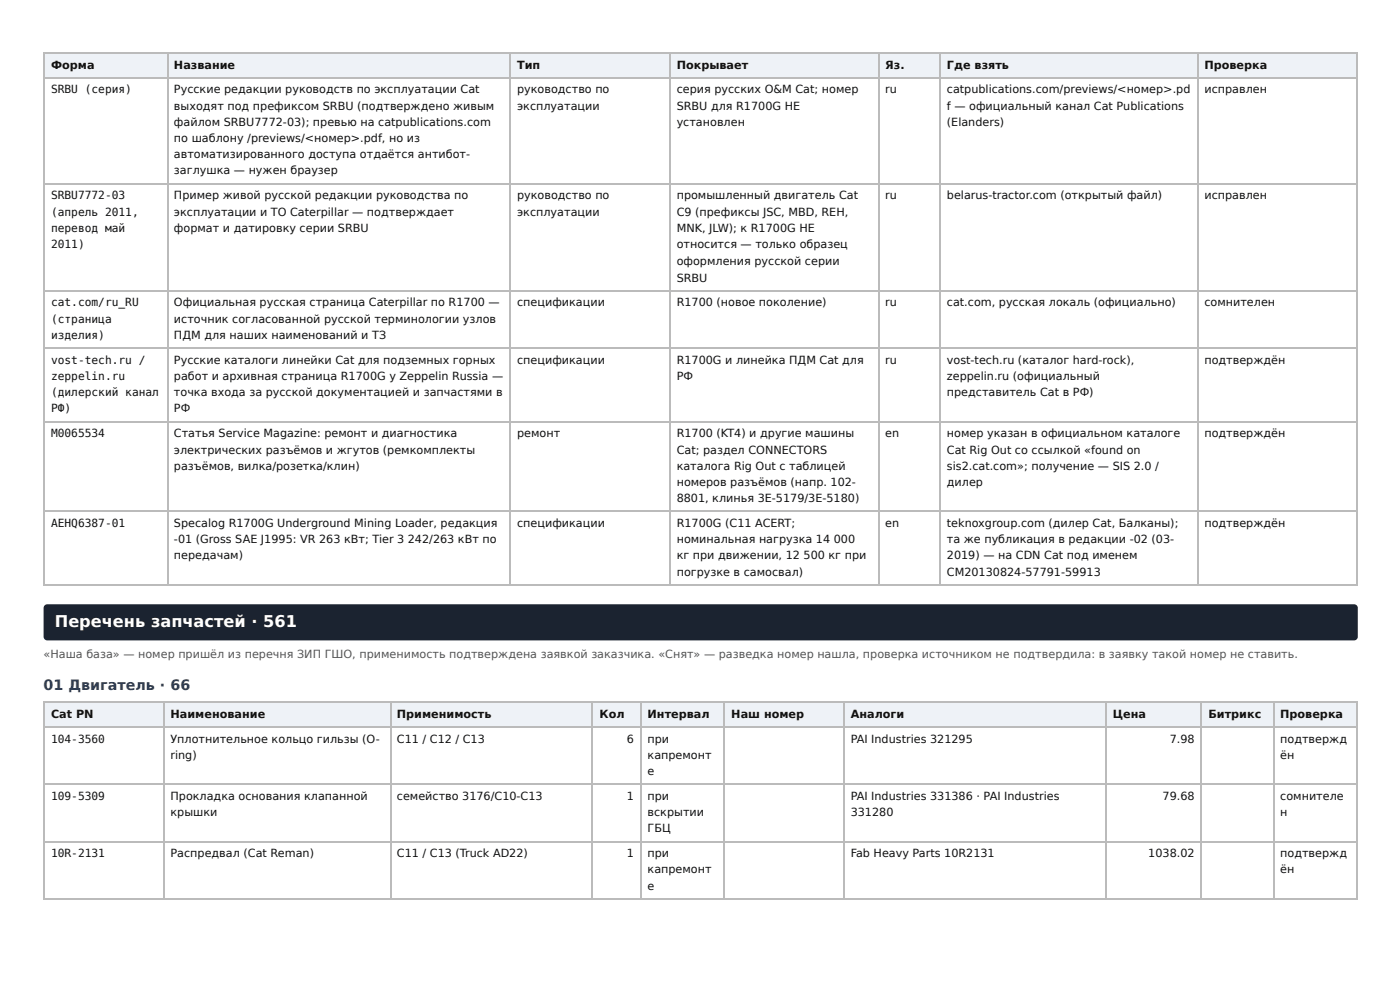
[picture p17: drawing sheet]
<svg xmlns="http://www.w3.org/2000/svg" width="297mm" height="210mm" viewBox="0 0 297 210" stroke-linecap="round" stroke-linejoin="round" font-family="sans-serif">
<defs><g id="words">
<text font-size="3.4" fill="#fff" x="11.6" y="133.1">Перечень запчастей · 561</text>
<text font-size="3" fill="#0b3d91" x="9.3" y="146.6">01 Двигатель · 66</text>
<g font-size="2.4" fill="#111">
<text x="10.8" y="14.6">Форма</text>
<text x="36.9" y="14.6">Название</text>
<text x="109.8" y="14.6">Тип</text>
<text x="143.7" y="14.6">Покрывает</text>
<text x="188" y="14.6">Яз.</text>
<text x="201.1" y="14.6">Где взять</text>
<text x="255.8" y="14.6">Проверка</text>
<text x="10.8" y="19.8">SRBU (серия)</text>
<text x="36.9" y="19.8">Русские редакции руководств по эксплуатации Cat</text>
<text x="36.9" y="23.3">выходят под префиксом SRBU (подтверждено живым</text>
<text x="109.8" y="19.8">руководство по</text>
<text x="109.8" y="23.3">эксплуатации</text>
<text x="143.7" y="19.8">серия русских O&amp;M Cat; номер</text>
<text x="143.7" y="23.3">SRBU для R1700G НЕ</text>
<text x="188" y="19.8">ru</text>
<text x="201.1" y="19.8">catpublications.com/previews/&lt;номер&gt;.pd</text>
<text x="201.1" y="23.3">f — официальный канал Cat Publications</text>
<text x="255.8" y="19.8">исправлен</text>
<text x="36.9" y="26.7">файлом SRBU7772-03); превью на catpublications.com</text>
<text x="143.7" y="26.7">установлен</text>
<text x="201.1" y="26.7">(Elanders)</text>
<text x="36.9" y="30.2">по шаблону /previews/&lt;номер&gt;.pdf, но из</text>
<text x="36.9" y="33.6">автоматизированного доступа отдаётся антибот-</text>
<text x="36.9" y="37">заглушка — нужен браузер</text>
<text x="10.8" y="42.3">SRBU7772-03</text>
<text x="10.8" y="45.8">(апрель 2011,</text>
<text x="36.9" y="42.3">Пример живой русской редакции руководства по</text>
<text x="36.9" y="45.8">эксплуатации и ТО Caterpillar — подтверждает</text>
<text x="109.8" y="42.3">руководство по</text>
<text x="109.8" y="45.8">эксплуатации</text>
<text x="143.7" y="42.3">промышленный двигатель Cat</text>
<text x="143.7" y="45.8">C9 (префиксы JSC, MBD, REH,</text>
<text x="188" y="42.3">ru</text>
<text x="201.1" y="42.3">belarus-tractor.com (открытый файл)</text>
<text x="255.8" y="42.3">исправлен</text>
<text x="10.8" y="49.2">перевод май</text>
<text x="10.8" y="52.7">2011)</text>
<text x="36.9" y="49.2">формат и датировку серии SRBU</text>
<text x="143.7" y="49.2">MNK, JLW); к R1700G НЕ</text>
<text x="143.7" y="52.7">относится — только образец</text>
<text x="143.7" y="56.4">оформления русской серии</text>
<text x="143.7" y="59.8">SRBU</text>
<text x="10.8" y="65.1">cat.com/ru_RU</text>
<text x="36.9" y="65.1">Официальная русская страница Caterpillar по R1700 —</text>
<text x="109.8" y="65.1">спецификации</text>
<text x="143.7" y="65.1">R1700 (новое поколение)</text>
<text x="188" y="65.1">ru</text>
<text x="201.1" y="65.1">cat.com, русская локаль (официально)</text>
<text x="255.8" y="65.1">сомнителен</text>
<text x="10.8" y="68.5">(страница</text>
<text x="10.8" y="72">изделия)</text>
<text x="36.9" y="68.5">источник согласованной русской терминологии узлов</text>
<text x="36.9" y="72">ПДМ для наших наименований и ТЗ</text>
<text x="10.8" y="77.3">vost-tech.ru /</text>
<text x="36.9" y="77.3">Русские каталоги линейки Cat для подземных горных</text>
<text x="109.8" y="77.3">спецификации</text>
<text x="143.7" y="77.3">R1700G и линейка ПДМ Cat для</text>
<text x="188" y="77.3">ru</text>
<text x="201.1" y="77.3">vost-tech.ru (каталог hard-rock),</text>
<text x="255.8" y="77.3">подтверждён</text>
<text x="10.8" y="80.7">zeppelin.ru</text>
<text x="36.9" y="80.7">работ и архивная страница R1700G у Zeppelin Russia —</text>
<text x="143.7" y="80.7">РФ</text>
<text x="201.1" y="80.7">zeppelin.ru (официальный</text>
<text x="10.8" y="84.1">(дилерский канал</text>
<text x="10.8" y="87.6">РФ)</text>
<text x="36.9" y="84.1">точка входа за русской документацией и запчастями в</text>
<text x="36.9" y="87.6">РФ</text>
<text x="201.1" y="84.1">представитель Cat в РФ)</text>
<text x="10.8" y="92.9">M0065534</text>
<text x="36.9" y="92.9">Статья Service Magazine: ремонт и диагностика</text>
<text x="109.8" y="92.9">ремонт</text>
<text x="143.7" y="92.9">R1700 (KT4) и другие машины</text>
<text x="188" y="92.9">en</text>
<text x="201.1" y="92.9">номер указан в официальном каталоге</text>
<text x="255.8" y="92.9">подтверждён</text>
<text x="36.9" y="96.3">электрических разъёмов и жгутов (ремкомплекты</text>
<text x="36.9" y="99.7">разъёмов, вилка/розетка/клин)</text>
<text x="143.7" y="96.3">Cat; раздел CONNECTORS</text>
<text x="143.7" y="99.7">каталога Rig Out с таблицей</text>
<text x="201.1" y="96.3">Cat Rig Out со ссылкой «found on</text>
<text x="201.1" y="99.7">sis2.cat.com»; получение — SIS 2.0 /</text>
<text x="143.7" y="103.2">номеров разъёмов (напр. 102-</text>
<text x="143.7" y="106.6">8801, клинья 3E-5179/3E-5180)</text>
<text x="201.1" y="103.2">дилер</text>
<text x="10.8" y="111.9">AEHQ6387-01</text>
<text x="36.9" y="111.9">Specalog R1700G Underground Mining Loader, редакция</text>
<text x="109.8" y="111.9">спецификации</text>
<text x="143.7" y="111.9">R1700G (C11 ACERT;</text>
<text x="188" y="111.9">en</text>
<text x="201.1" y="111.9">teknoxgroup.com (дилер Cat, Балканы);</text>
<text x="255.8" y="111.9">подтверждён</text>
<text x="36.9" y="115.4">-01 (Gross SAE J1995: VR 263 кВт; Tier 3 242/263 кВт по</text>
<text x="36.9" y="118.8">передачам)</text>
<text x="143.7" y="115.4">номинальная нагрузка 14 000</text>
<text x="143.7" y="118.8">кг при движении, 12 500 кг при</text>
<text x="201.1" y="115.4">та же публикация в редакции -02 (03-</text>
<text x="201.1" y="118.8">2019) — на CDN Cat под именем</text>
<text x="143.7" y="122.2">погрузке в самосвал)</text>
<text x="201.1" y="122.2">CM20130824-57791-59913</text>
<text x="10.8" y="152.4">Cat PN</text>
<text x="36.2" y="152.4">Наименование</text>
<text x="84.3" y="152.4">Применимость</text>
<text x="127.3" y="152.4">Кол</text>
<text x="137.5" y="152.4">Интервал</text>
<text x="155.3" y="152.4">Наш номер</text>
<text x="180.7" y="152.4">Аналоги</text>
<text x="236.3" y="152.4">Цена</text>
<text x="256.7" y="152.4">Битрикс</text>
<text x="271.9" y="152.4">Проверка</text>
<text x="10.8" y="157.7">104-3560</text>
<text x="36.2" y="157.7">Уплотнительное кольцо гильзы (O-</text>
<text x="36.2" y="161.1">ring)</text>
<text x="84.3" y="157.7">C11 / C12 / C13</text>
<text x="133.1" y="157.7">6</text>
<text x="137.5" y="157.7">при</text>
<text x="137.5" y="161.1">капремонт</text>
<text x="180.7" y="157.7">PAI Industries 321295</text>
<text x="248.4" y="157.7">7.98</text>
<text x="271.9" y="157.7">подтвержд</text>
<text x="271.9" y="161.1">ён</text>
<text x="137.5" y="164.6">е</text>
<text x="10.8" y="169.9">109-5309</text>
<text x="36.2" y="169.9">Прокладка основания клапанной</text>
<text x="36.2" y="173.3">крышки</text>
<text x="84.3" y="169.9">семейство 3176/C10-C13</text>
<text x="133.1" y="169.9">1</text>
<text x="137.5" y="169.9">при</text>
<text x="137.5" y="173.3">вскрытии</text>
<text x="180.7" y="169.9">PAI Industries 331386 · PAI Industries</text>
<text x="180.7" y="173.3">331280</text>
<text x="246.9" y="169.9">79.68</text>
<text x="271.9" y="169.9">сомнителе</text>
<text x="271.9" y="173.3">н</text>
<text x="137.5" y="176.7">ГБЦ</text>
<text x="10.8" y="182">10R-2131</text>
<text x="36.2" y="182">Распредвал (Cat Reman)</text>
<text x="84.3" y="182">C11 / C13 (Truck AD22)</text>
<text x="133.1" y="182">1</text>
<text x="137.5" y="182">при</text>
<text x="137.5" y="185.5">капремонт</text>
<text x="180.7" y="182">Fab Heavy Parts 10R2131</text>
<text x="243.9" y="182">1038.02</text>
<text x="271.9" y="182">подтвержд</text>
<text x="271.9" y="185.5">ён</text>
<text x="137.5" y="188.9">е</text>
</g>
<text font-size="2.4" fill="#555" x="9.3" y="139.7">«Наша база» — номер пришёл из перечня ЗИП ГШО, применимость подтверждена заявкой заказчика. «Снят» — разведка номер нашла, проверка источником не подтвердила: в заявку такой номер не ставить.</text>
</g></defs>
<g fill="#eef2f7">
<path d="M9.5 11.4h26v5.3h-26z"/>
<path d="M35.5 11.4h73v5.3h-73z"/>
<path d="M108.5 11.4h33.8v5.3h-33.8z"/>
<path d="M142.3 11.4h44.2v5.3h-44.2z"/>
<path d="M186.5 11.4h13.3v5.3h-13.3z"/>
<path d="M199.8 11.4h54.5v5.3h-54.5z"/>
<path d="M254.3 11.4h34v5.3h-34z"/>
</g>
<g fill="none" stroke="#bbb" stroke-width=".26">
<path d="M9.3 11.2h279M9.3 16.5h279M9.4 11.1v113.3M35.6 11.1v113.3M108.3 11.1v113.3M142.2 11.1v113.3M186.7 11.1v113.3M199.6 11.1v113.3M254.4 11.1v113.3M9.3 39h279M9.3 61.8h279M9.3 73.9h279"/>
<path d="M9.3 89.6h279M9.3 108.6h279M9.3 124.2h279"/>
</g>
<path d="M288.2 11.1v113.3" fill="none" stroke="#bbb" stroke-width=".21"/>
<path d="M9.5 128.6l.6-.3h277.5a.68 .68 0 0 1 .7 .8v6.1a.68 .68 0 0 1-.7 .8h-277.5a.79 .79 0 0 1-.8-.8v-6.1z" fill="#1b2330"/>
<g fill="#eef2f7">
<path d="M9.5 149h25.2v5.2h-25.2z"/>
<path d="M34.7 149h48.1v5.2h-48.1z"/>
<path d="M82.8 149h43.1v5.2h-43.1z"/>
<path d="M125.9 149h10.1v5.2h-10.1z"/>
<path d="M136 149h18v5.2h-18z"/>
<path d="M154 149h25.1v5.2h-25.1z"/>
<path d="M179.1 149h55.8v5.2h-55.8z"/>
<path d="M234.9 149h20.4v5.2h-20.4z"/>
<path d="M255.3 149h15.1v5.2h-15.1z"/>
<path d="M270.4 149h17.9v5.2h-17.9z"/>
</g>
<g fill="none" stroke="#bbb" stroke-width=".26">
<path d="M9.3 149.1h279M9.3 154.4h279M9.4 149v42M34.8 149v42M82.9 149v42M125.8 149v42M136.1 149v42M153.9 149v42M179.3 149v42M234.8 149v42M255.2 149v42M270.5 149v42"/>
<path d="M9.3 166.6h279M9.3 178.7h279M9.3 190.9h279"/>
</g>
<path d="M288.2 149v42" fill="none" stroke="#bbb" stroke-width=".21"/>
<use href="#words"/>
</svg>
